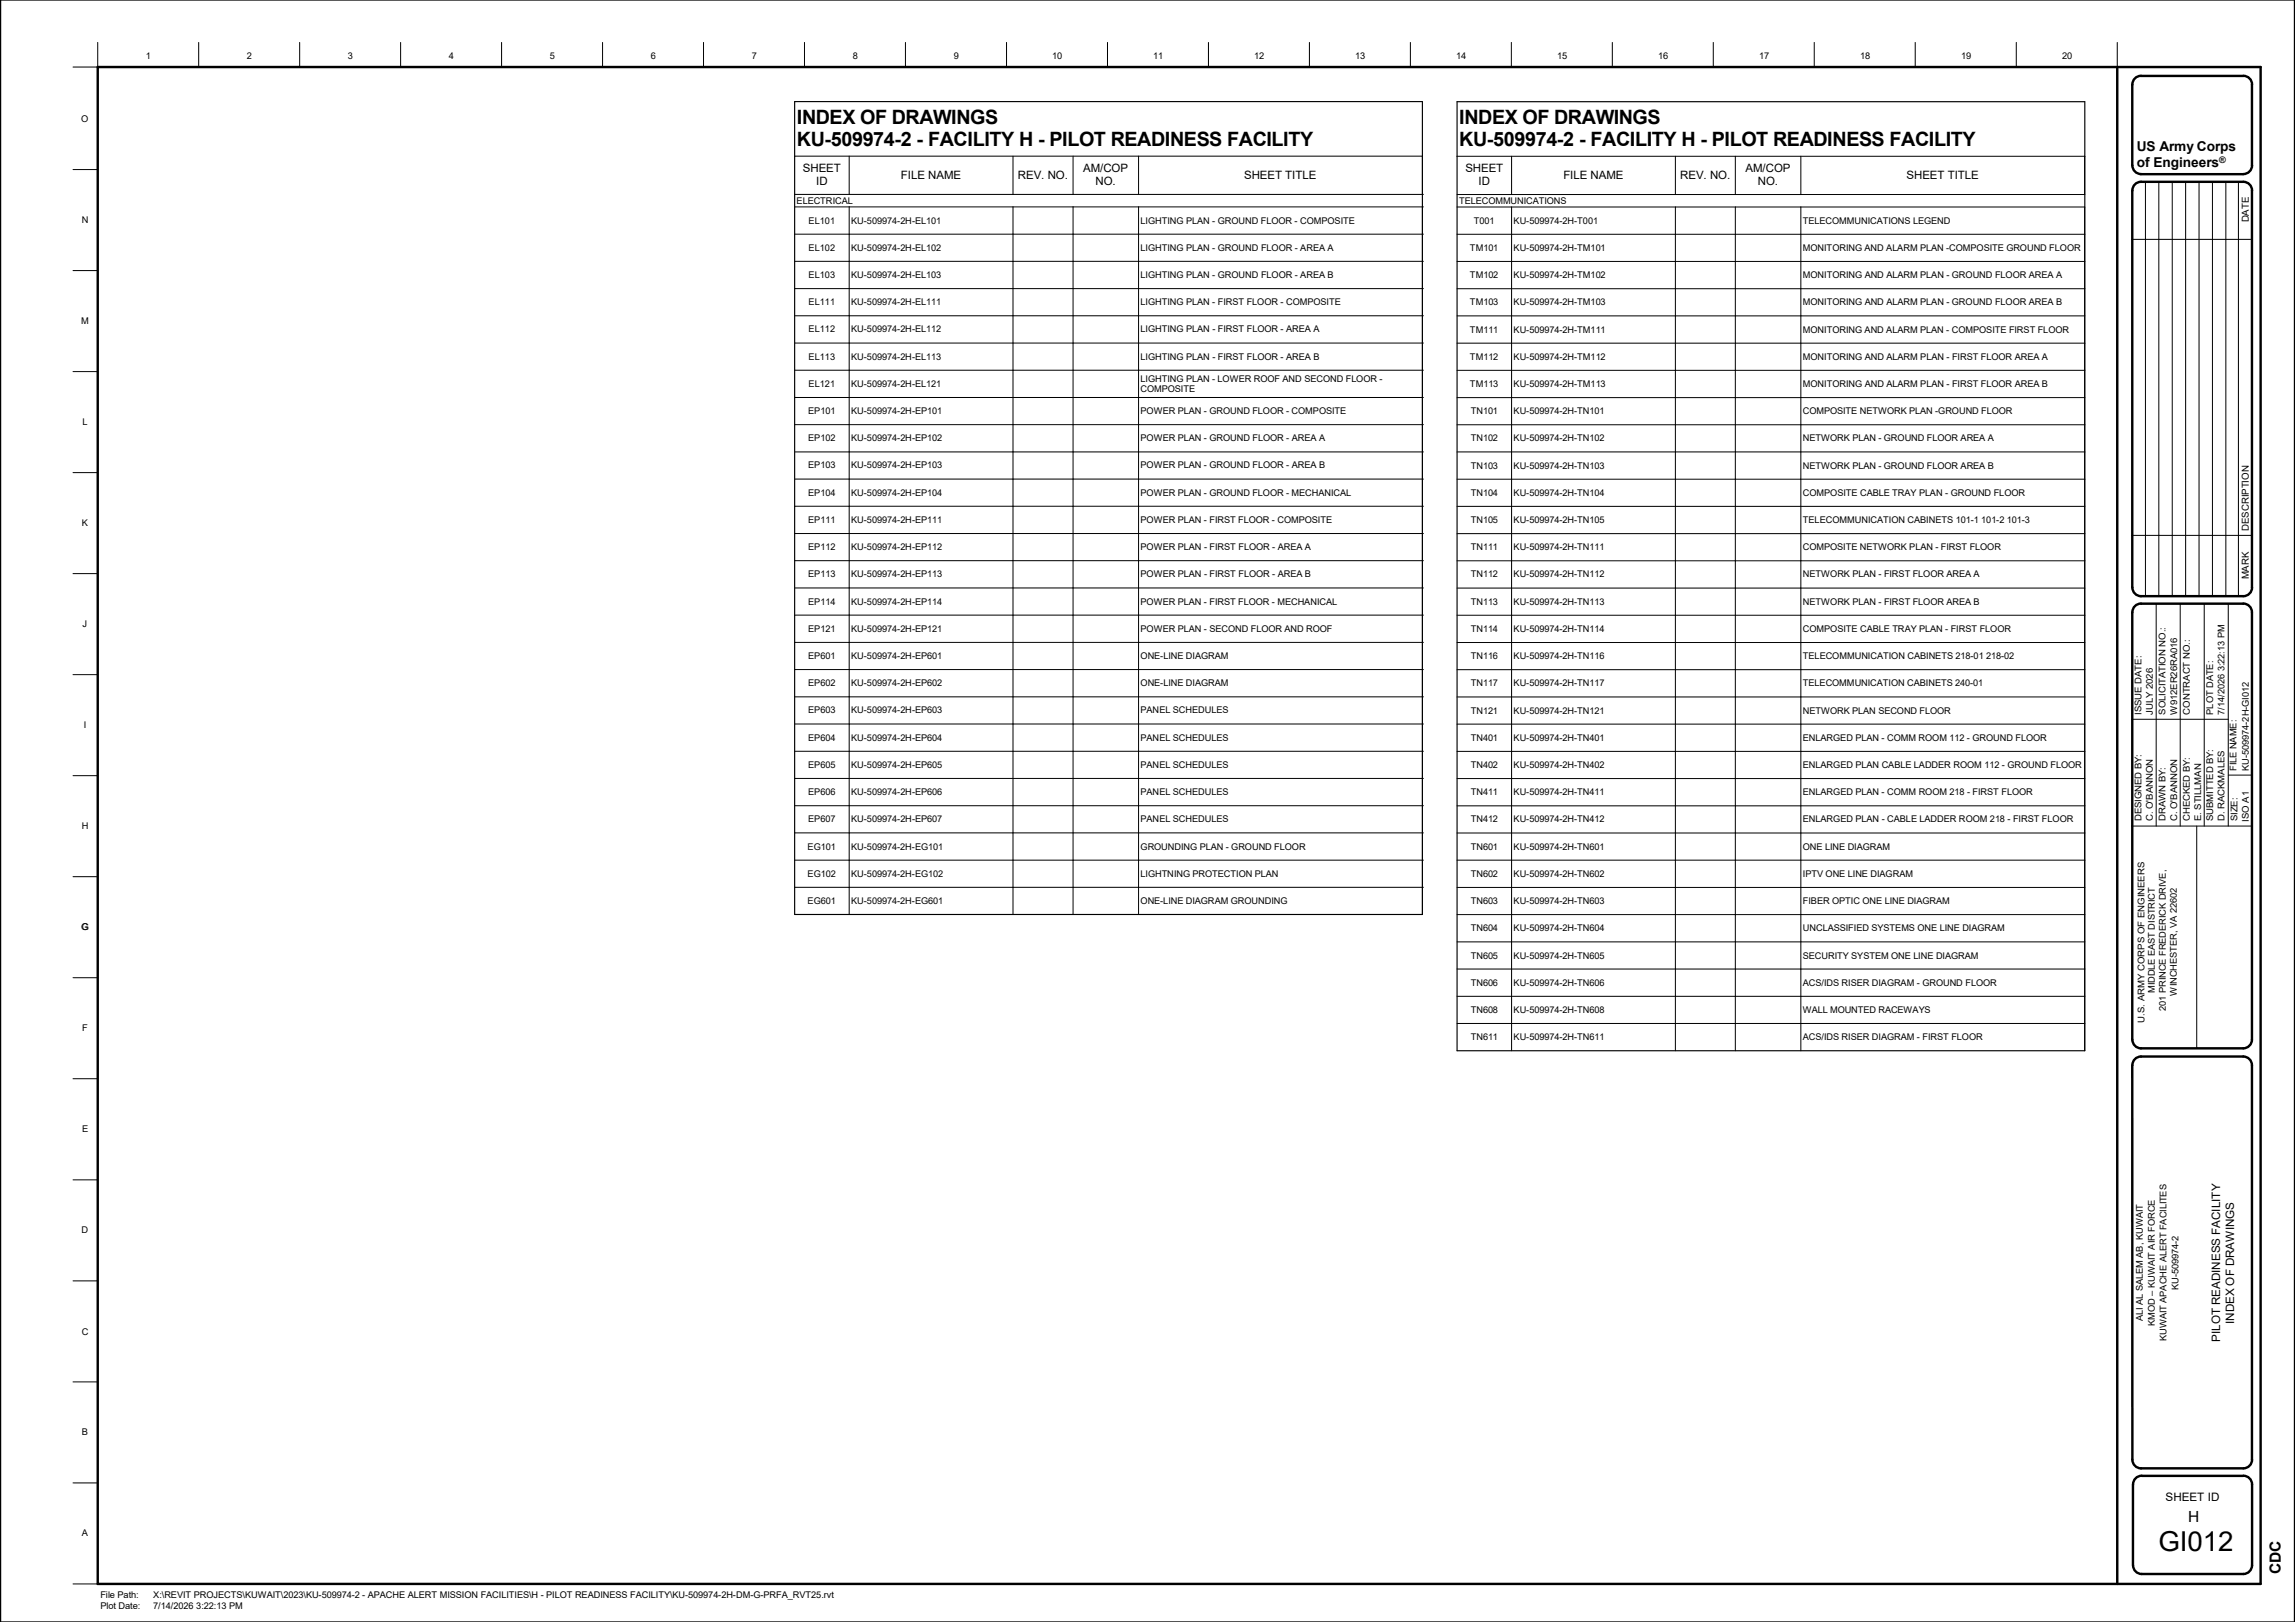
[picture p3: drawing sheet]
<svg xmlns="http://www.w3.org/2000/svg" width="841mm" height="594mm" viewBox="0 0 841 594" stroke-linecap="round" stroke-linejoin="round" font-family="sans-serif">
<defs><g id="words">
<text font-size="10.1" x="791" y="567.9">GI012</text>
<g font-size="7.2">
<text x="292" y="45.4">INDEX OF DRAWINGS</text>
<text x="534.8" y="45.4">INDEX OF DRAWINGS</text>
<text x="292" y="53.5">KU-509974-2 - FACILITY H - PILOT READINESS FACILITY</text>
<text x="534.8" y="53.5">KU-509974-2 - FACILITY H - PILOT READINESS FACILITY</text>
</g>
<g font-size="5.6">
<text x="801.8" y="557.4">H</text>
<text x="835.9" y="576.7" transform="rotate(-90 835.9 576.7)">CDC</text>
</g>
<g font-size="5">
<text x="783.1" y="55.5">US Army Corps</text>
<text x="783.1" y="61.3">of Engineers</text>
</g>
<g font-size="4.3">
<text x="818.7" y="484.8" transform="rotate(-90 818.7 484.8)">INDEX OF DRAWINGS</text>
<text x="813.6" y="491.5" transform="rotate(-90 813.6 491.5)">PILOT READINESS FACILITY</text>
<text x="793.6" y="549.7">SHEET ID</text>
</g>
<g font-size="4.2">
<text x="294.3" y="63.1">SHEET</text>
<text x="330.2" y="65.5">FILE NAME</text>
<text x="373" y="65.5">REV. NO.</text>
<text x="397" y="63.1">AM/COP</text>
<text x="456" y="65.5">SHEET TITLE</text>
<text x="537" y="63.2">SHEET</text>
<text x="572.9" y="65.6">FILE NAME</text>
<text x="615.7" y="65.6">REV. NO.</text>
<text x="639.7" y="63.2">AM/COP</text>
<text x="698.7" y="65.6">SHEET TITLE</text>
<text x="299.1" y="67.8">ID</text>
<text x="401.5" y="67.8">NO.</text>
<text x="541.8" y="67.9">ID</text>
<text x="644.2" y="67.9">NO.</text>
</g>
<g font-size="3.5">
<text x="824.1" y="81.4" transform="rotate(-90 824.1 81.4)">DATE</text>
<text x="824.1" y="194.4" transform="rotate(-90 824.1 194.4)">DESCRIPTION</text>
<text x="824.1" y="212.2" transform="rotate(-90 824.1 212.2)">MARK</text>
</g>
<g font-size="3.4">
<text x="53.5" y="21.5">1</text>
<text x="90.5" y="21.5">2</text>
<text x="127.5" y="21.5">3</text>
<text x="164.5" y="21.5">4</text>
<text x="201.5" y="21.5">5</text>
<text x="238.5" y="21.5">6</text>
<text x="275.5" y="21.5">7</text>
<text x="312.5" y="21.5">8</text>
<text x="349.5" y="21.5">9</text>
<text x="385.6" y="21.5">10</text>
<text x="422.6" y="21.5">11</text>
<text x="459.6" y="21.5">12</text>
<text x="496.6" y="21.5">13</text>
<text x="533.7" y="21.5">14</text>
<text x="570.7" y="21.5">15</text>
<text x="607.7" y="21.5">16</text>
<text x="644.7" y="21.5">17</text>
<text x="681.7" y="21.5">18</text>
<text x="718.7" y="21.5">19</text>
<text x="755.7" y="21.5">20</text>
<text x="29.8" y="44.6">O</text>
<text x="291.9" y="74.6">ELECTRICAL</text>
<text x="534.7" y="74.6">TELECOMMUNICATIONS</text>
<text x="29.9" y="81.6">N</text>
<text x="296.3" y="81.9">EL101</text>
<text x="311.9" y="81.9">KU-509974-2H-EL101</text>
<text x="418" y="81.9">LIGHTING PLAN - GROUND FLOOR - COMPOSITE</text>
<text x="540.1" y="81.9">T001</text>
<text x="554.7" y="81.9">KU-509974-2H-T001</text>
<text x="660.7" y="81.9">TELECOMMUNICATIONS LEGEND</text>
<text x="296.3" y="91.9">EL102</text>
<text x="311.9" y="91.9">KU-509974-2H-EL102</text>
<text x="418" y="91.9">LIGHTING PLAN - GROUND FLOOR - AREA A</text>
<text x="538.7" y="91.9">TM101</text>
<text x="554.7" y="91.9">KU-509974-2H-TM101</text>
<text x="660.7" y="91.9">MONITORING AND ALARM PLAN -COMPOSITE GROUND FLOOR</text>
<text x="296.3" y="101.8">EL103</text>
<text x="311.9" y="101.8">KU-509974-2H-EL103</text>
<text x="418" y="101.8">LIGHTING PLAN - GROUND FLOOR - AREA B</text>
<text x="538.7" y="101.9">TM102</text>
<text x="554.7" y="101.9">KU-509974-2H-TM102</text>
<text x="660.7" y="101.9">MONITORING AND ALARM PLAN - GROUND FLOOR AREA A</text>
<text x="296.3" y="111.8">EL111</text>
<text x="311.9" y="111.8">KU-509974-2H-EL111</text>
<text x="418" y="111.8">LIGHTING PLAN - FIRST FLOOR - COMPOSITE</text>
<text x="538.7" y="111.8">TM103</text>
<text x="554.7" y="111.8">KU-509974-2H-TM103</text>
<text x="660.7" y="111.8">MONITORING AND ALARM PLAN - GROUND FLOOR AREA B</text>
<text x="29.8" y="118.6">M</text>
<text x="296.3" y="121.8">EL112</text>
<text x="311.9" y="121.8">KU-509974-2H-EL112</text>
<text x="418" y="121.8">LIGHTING PLAN - FIRST FLOOR - AREA A</text>
<text x="538.7" y="121.8">TM111</text>
<text x="554.7" y="121.8">KU-509974-2H-TM111</text>
<text x="660.7" y="121.8">MONITORING AND ALARM PLAN - COMPOSITE FIRST FLOOR</text>
<text x="296.3" y="131.7">EL113</text>
<text x="311.9" y="131.7">KU-509974-2H-EL113</text>
<text x="418" y="131.7">LIGHTING PLAN - FIRST FLOOR - AREA B</text>
<text x="538.7" y="131.8">TM112</text>
<text x="554.7" y="131.8">KU-509974-2H-TM112</text>
<text x="660.7" y="131.8">MONITORING AND ALARM PLAN - FIRST FLOOR AREA A</text>
<text x="296.3" y="141.7">EL121</text>
<text x="311.9" y="141.7">KU-509974-2H-EL121</text>
<text x="418" y="139.7">LIGHTING PLAN - LOWER ROOF AND SECOND FLOOR -</text>
<text x="418" y="143.5">COMPOSITE</text>
<text x="538.7" y="141.7">TM113</text>
<text x="554.7" y="141.7">KU-509974-2H-TM113</text>
<text x="660.7" y="141.7">MONITORING AND ALARM PLAN - FIRST FLOOR AREA B</text>
<text x="30.2" y="155.6">L</text>
<text x="296.2" y="151.7">EP101</text>
<text x="311.9" y="151.7">KU-509974-2H-EP101</text>
<text x="418" y="151.7">POWER PLAN - GROUND FLOOR - COMPOSITE</text>
<text x="538.9" y="151.7">TN101</text>
<text x="554.7" y="151.7">KU-509974-2H-TN101</text>
<text x="660.7" y="151.7">COMPOSITE NETWORK PLAN -GROUND FLOOR</text>
<text x="296.2" y="161.6">EP102</text>
<text x="311.9" y="161.6">KU-509974-2H-EP102</text>
<text x="418" y="161.6">POWER PLAN - GROUND FLOOR - AREA A</text>
<text x="538.9" y="161.7">TN102</text>
<text x="554.7" y="161.7">KU-509974-2H-TN102</text>
<text x="660.7" y="161.7">NETWORK PLAN - GROUND FLOOR AREA A</text>
<text x="296.2" y="171.6">EP103</text>
<text x="311.9" y="171.6">KU-509974-2H-EP103</text>
<text x="418" y="171.6">POWER PLAN - GROUND FLOOR - AREA B</text>
<text x="538.9" y="171.6">TN103</text>
<text x="554.7" y="171.6">KU-509974-2H-TN103</text>
<text x="660.7" y="171.6">NETWORK PLAN - GROUND FLOOR AREA B</text>
<text x="296.2" y="181.6">EP104</text>
<text x="311.9" y="181.6">KU-509974-2H-EP104</text>
<text x="418" y="181.6">POWER PLAN - GROUND FLOOR - MECHANICAL</text>
<text x="538.9" y="181.6">TN104</text>
<text x="554.7" y="181.6">KU-509974-2H-TN104</text>
<text x="660.7" y="181.6">COMPOSITE CABLE TRAY PLAN - GROUND FLOOR</text>
<text x="296.2" y="191.5">EP111</text>
<text x="311.9" y="191.5">KU-509974-2H-EP111</text>
<text x="418" y="191.5">POWER PLAN - FIRST FLOOR - COMPOSITE</text>
<text x="538.9" y="191.6">TN105</text>
<text x="554.7" y="191.6">KU-509974-2H-TN105</text>
<text x="660.7" y="191.6">TELECOMMUNICATION CABINETS 101-1 101-2 101-3</text>
<text x="30" y="192.6">K</text>
<text x="296.2" y="201.5">EP112</text>
<text x="311.9" y="201.5">KU-509974-2H-EP112</text>
<text x="418" y="201.5">POWER PLAN - FIRST FLOOR - AREA A</text>
<text x="538.9" y="201.5">TN111</text>
<text x="554.7" y="201.5">KU-509974-2H-TN111</text>
<text x="660.7" y="201.5">COMPOSITE NETWORK PLAN - FIRST FLOOR</text>
<text x="296.2" y="211.5">EP113</text>
<text x="311.9" y="211.5">KU-509974-2H-EP113</text>
<text x="418" y="211.5">POWER PLAN - FIRST FLOOR - AREA B</text>
<text x="538.9" y="211.5">TN112</text>
<text x="554.7" y="211.5">KU-509974-2H-TN112</text>
<text x="660.7" y="211.5">NETWORK PLAN - FIRST FLOOR AREA A</text>
<text x="296.2" y="221.4">EP114</text>
<text x="311.9" y="221.4">KU-509974-2H-EP114</text>
<text x="418" y="221.4">POWER PLAN - FIRST FLOOR - MECHANICAL</text>
<text x="538.9" y="221.5">TN113</text>
<text x="554.7" y="221.5">KU-509974-2H-TN113</text>
<text x="660.7" y="221.5">NETWORK PLAN - FIRST FLOOR AREA B</text>
<text x="30.3" y="229.6">J</text>
<text x="296.2" y="231.4">EP121</text>
<text x="311.9" y="231.4">KU-509974-2H-EP121</text>
<text x="418" y="231.4">POWER PLAN - SECOND FLOOR AND ROOF</text>
<text x="538.9" y="231.4">TN114</text>
<text x="554.7" y="231.4">KU-509974-2H-TN114</text>
<text x="660.7" y="231.4">COMPOSITE CABLE TRAY PLAN - FIRST FLOOR</text>
<text x="296.2" y="241.4">EP601</text>
<text x="311.9" y="241.4">KU-509974-2H-EP601</text>
<text x="418" y="241.4">ONE-LINE DIAGRAM</text>
<text x="538.9" y="241.4">TN116</text>
<text x="554.7" y="241.4">KU-509974-2H-TN116</text>
<text x="660.7" y="241.4">TELECOMMUNICATION CABINETS 218-01 218-02</text>
<text x="296.2" y="251.3">EP602</text>
<text x="311.9" y="251.3">KU-509974-2H-EP602</text>
<text x="418" y="251.3">ONE-LINE DIAGRAM</text>
<text x="538.9" y="251.4">TN117</text>
<text x="554.7" y="251.4">KU-509974-2H-TN117</text>
<text x="660.7" y="251.4">TELECOMMUNICATION CABINETS 240-01</text>
<text x="296.2" y="261.3">EP603</text>
<text x="311.9" y="261.3">KU-509974-2H-EP603</text>
<text x="418" y="261.3">PANEL SCHEDULES</text>
<text x="538.9" y="261.4">TN121</text>
<text x="554.7" y="261.4">KU-509974-2H-TN121</text>
<text x="660.7" y="261.4">NETWORK PLAN SECOND FLOOR</text>
<text x="784.8" y="261.7" transform="rotate(-90 784.8 261.7)">ISSUE DATE:</text>
<text x="788.9" y="261.7" transform="rotate(-90 788.9 261.7)">JULY 2026</text>
<text x="793.6" y="261.7" transform="rotate(-90 793.6 261.7)">SOLICITATION NO.:</text>
<text x="797.8" y="261.7" transform="rotate(-90 797.8 261.7)">W912ER26RA016</text>
<text x="802.4" y="261.7" transform="rotate(-90 802.4 261.7)">CONTRACT NO.:</text>
<text x="811.1" y="261.7" transform="rotate(-90 811.1 261.7)">PLOT DATE:</text>
<text x="815.2" y="261.7" transform="rotate(-90 815.2 261.7)">7/14/2026 3:22:13 PM</text>
<text x="30.7" y="266.6">I</text>
<text x="296.2" y="271.3">EP604</text>
<text x="311.9" y="271.3">KU-509974-2H-EP604</text>
<text x="418" y="271.3">PANEL SCHEDULES</text>
<text x="538.9" y="271.3">TN401</text>
<text x="554.7" y="271.3">KU-509974-2H-TN401</text>
<text x="660.7" y="271.3">ENLARGED PLAN - COMM ROOM 112 - GROUND FLOOR</text>
<text x="296.2" y="281.3">EP605</text>
<text x="311.9" y="281.3">KU-509974-2H-EP605</text>
<text x="418" y="281.3">PANEL SCHEDULES</text>
<text x="538.9" y="281.3">TN402</text>
<text x="554.7" y="281.3">KU-509974-2H-TN402</text>
<text x="660.7" y="281.3">ENLARGED PLAN CABLE LADDER ROOM 112 - GROUND FLOOR</text>
<text x="819.6" y="282.3" transform="rotate(-90 819.6 282.3)">FILE NAME:</text>
<text x="824.1" y="282.3" transform="rotate(-90 824.1 282.3)">KU-509974-2H-GI012</text>
<text x="296.2" y="291.2">EP606</text>
<text x="311.9" y="291.2">KU-509974-2H-EP606</text>
<text x="418" y="291.2">PANEL SCHEDULES</text>
<text x="538.9" y="291.3">TN411</text>
<text x="554.7" y="291.3">KU-509974-2H-TN411</text>
<text x="660.7" y="291.3">ENLARGED PLAN - COMM ROOM 218 - FIRST FLOOR</text>
<text x="29.9" y="303.6">H</text>
<text x="296.2" y="301.2">EP607</text>
<text x="311.9" y="301.2">KU-509974-2H-EP607</text>
<text x="418" y="301.2">PANEL SCHEDULES</text>
<text x="538.9" y="301.2">TN412</text>
<text x="554.7" y="301.2">KU-509974-2H-TN412</text>
<text x="660.7" y="301.2">ENLARGED PLAN - CABLE LADDER ROOM 218 - FIRST FLOOR</text>
<text x="784.8" y="300.8" transform="rotate(-90 784.8 300.8)">DESIGNED BY:</text>
<text x="788.9" y="300.8" transform="rotate(-90 788.9 300.8)">C. O'BANNON</text>
<text x="793.6" y="300.8" transform="rotate(-90 793.6 300.8)">DRAWN BY:</text>
<text x="797.8" y="300.8" transform="rotate(-90 797.8 300.8)">C. O'BANNON</text>
<text x="802.4" y="300.8" transform="rotate(-90 802.4 300.8)">CHECKED BY:</text>
<text x="806.6" y="300.8" transform="rotate(-90 806.6 300.8)">E. STILLMAN</text>
<text x="811.1" y="300.8" transform="rotate(-90 811.1 300.8)">SUBMITTED BY:</text>
<text x="815.2" y="300.8" transform="rotate(-90 815.2 300.8)">D. RACKMALES</text>
<text x="820" y="300.8" transform="rotate(-90 820 300.8)">SIZE:</text>
<text x="824.1" y="300.9" transform="rotate(-90 824.1 300.9)">ISO A1</text>
<text x="296" y="311.2">EG101</text>
<text x="311.9" y="311.2">KU-509974-2H-EG101</text>
<text x="418" y="311.2">GROUNDING PLAN - GROUND FLOOR</text>
<text x="538.9" y="311.2">TN601</text>
<text x="554.7" y="311.2">KU-509974-2H-TN601</text>
<text x="660.7" y="311.2">ONE LINE DIAGRAM</text>
<text x="296" y="321.1">EG102</text>
<text x="311.9" y="321.1">KU-509974-2H-EG102</text>
<text x="418" y="321.1">LIGHTNING PROTECTION PLAN</text>
<text x="538.9" y="321.1">TN602</text>
<text x="554.7" y="321.1">KU-509974-2H-TN602</text>
<text x="660.7" y="321.1">IPTV ONE LINE DIAGRAM</text>
<text x="296" y="331.1">EG601</text>
<text x="311.9" y="331.1">KU-509974-2H-EG601</text>
<text x="418" y="331.1">ONE-LINE DIAGRAM GROUNDING</text>
<text x="538.9" y="331.1">TN603</text>
<text x="554.7" y="331.1">KU-509974-2H-TN603</text>
<text x="660.7" y="331.1">FIBER OPTIC ONE LINE DIAGRAM</text>
<text x="29.8" y="340.6">G</text>
<text x="538.9" y="341.1">TN604</text>
<text x="554.7" y="341.1">KU-509974-2H-TN604</text>
<text x="660.7" y="341.1">UNCLASSIFIED SYSTEMS ONE LINE DIAGRAM</text>
<text x="538.9" y="351.1">TN605</text>
<text x="554.7" y="351.1">KU-509974-2H-TN605</text>
<text x="660.7" y="351.1">SECURITY SYSTEM ONE LINE DIAGRAM</text>
<text x="538.9" y="361">TN606</text>
<text x="554.7" y="361">KU-509974-2H-TN606</text>
<text x="660.7" y="361">ACS/IDS RISER DIAGRAM - GROUND FLOOR</text>
<text x="789.7" y="363.8" transform="rotate(-90 789.7 363.8)">MIDDLE EAST DISTRICT</text>
<text x="797.7" y="364.6" transform="rotate(-90 797.7 364.6)">WINCHESTER, VA 22602</text>
<text x="538.9" y="371">TN608</text>
<text x="554.7" y="371">KU-509974-2H-TN608</text>
<text x="660.7" y="371">WALL MOUNTED RACEWAYS</text>
<text x="793.7" y="370.2" transform="rotate(-90 793.7 370.2)">201 PRINCE FREDERICK DRIVE,</text>
<text x="30.1" y="377.6">F</text>
<text x="785.8" y="374.5" transform="rotate(-90 785.8 374.5)">U.S. ARMY CORPS OF ENGINEERS</text>
<text x="538.9" y="381">TN611</text>
<text x="554.7" y="381">KU-509974-2H-TN611</text>
<text x="660.7" y="381">ACS/IDS RISER DIAGRAM - FIRST FLOOR</text>
<text x="30.1" y="414.7">E</text>
<text x="29.9" y="451.7">D</text>
<text x="798.3" y="472.5" transform="rotate(-90 798.3 472.5)">KU-509974-2</text>
<text x="785.2" y="483.9" transform="rotate(-90 785.2 483.9)">ALI AL SALEM AB, KUWAIT</text>
<text x="789.7" y="485.6" transform="rotate(-90 789.7 485.6)">KMOD – KUWAIT AIR FORCE</text>
<text x="29.9" y="488.8">C</text>
<text x="794" y="491.3" transform="rotate(-90 794 491.3)">KUWAIT APACHE ALERT FACILITES</text>
<text x="30" y="525.7">B</text>
<text x="30" y="562.7">A</text>
<text x="36.8" y="585.4">File Path:</text>
<text x="56.1" y="585.4">X:\REVIT PROJECTS\KUWAIT\2023\KU-509974-2 - APACHE ALERT MISSION FACILITIES\H - PILOT READINESS FACILITY\KU-509974-2H-DM-G-PRFA_RVT25.rvt</text>
<text x="36.8" y="589.5">Plot Date:</text>
<text x="56.1" y="589.5">7/14/2026 3:22:13 PM</text>
</g>
<text font-size="3.3" x="813.3" y="59.8">®</text>
</g></defs>
<g fill="none" stroke="#000" stroke-width=".37">
<path d="M35.8 15.5v9.1h-9M72.8 15.5v9.1M109.8 15.5v9.1M146.8 15.5v9.1M183.8 15.5v9.1M220.8 15.5v9.1M257.8 15.5v9.1M294.8 15.5v9.1M331.8 15.5v9.1M368.9 15.5v9.1M405.8 15.5v9.1M442.8 15.5v9.1"/>
<path d="M479.8 15.5v9.1M516.8 15.5v9.1M553.8 15.5v9.1M590.8 15.5v9.1M627.8 15.5v9.1M664.8 15.5v9.1M701.8 15.5v9.1M738.9 15.5v9.1M775.9 15.5v9.1M291.2 57.2h230.1v14M311.2 57.2v14M371.2 57.2v14"/>
<path d="M393.2 57.2v14M417.2 57.2v14M534 57.2h229.9l.1 14h-230M553.9 57.2v14M614 57.2v14M635.9 57.2v14M659.9 57.2v14M26.8 62.1h9M291.2 75.8h230.1M291.2 71.2h230.1M311.2 75.8v259.1M371.2 75.8v259.1"/>
<path d="M393.2 75.8v259.1M417.2 75.8v259.1M521.3 75.8h.1M521.3 71.2h.1M521.3 75.8v259.1M534 75.8h230l-.1 309.1M553.9 75.8v309.1M614 75.8v309.1M635.9 75.8v309.1M659.9 75.8v309.1M786.2 66.6v151.8M791.1 66.6v151.8"/>
<path d="M796 66.6v151.8M800.9 66.6v151.8M805.9 66.6v151.8M810.8 66.6v151.8M815.7 66.6v151.8M820.3 66.6v151.8M26.8 99.1h9M291.2 95.7h230.1M291.2 85.8h230.1M521.3 95.7h.1M521.3 85.8h.1M764 95.8h-230"/>
<path d="M764 85.8h-230M781.4 87.7h43.8M291.2 115.7h230.1M291.2 105.7h230.1M521.3 115.7h.1M521.3 105.7h.1M764 105.7l-230 .1M764 115.7h-230M26.8 136.1h9M291.2 135.6h230.1M291.2 125.6h230.1M521.3 135.6h.1"/>
<path d="M521.3 125.6h.1M534 135.6h125.9M659.9 135.6h104.1M764 125.7h-230M291.2 155.5h230.1M291.2 145.6h230.1M521.3 155.5h.1M521.3 145.6h.1M764 155.6h-230M764 145.6h-230M26.8 173.1h9M291.2 175.5h230.1"/>
<path d="M291.2 165.5h230.1M521.3 175.5h.1M521.3 165.5h.1M764 165.5h-230M764 175.5h-230M291.2 195.4h230.1M291.2 185.4h230.1M521.3 195.4h.1M521.3 185.4h.1M764 195.5h-230M764 185.5h-230M781.4 196.1h43.8"/>
<path d="M26.8 210.1h9M291.2 215.3h230.1M291.2 205.4h230.1M521.3 215.3h.1M521.3 205.4h.1M764 215.4h-230M764 205.4h-230M291.2 235.3h230.1M291.2 225.3h230.1M521.3 235.3h.1M521.3 225.3h.1M764 235.3h-230"/>
<path d="M764 225.3h-230M790.2 221.1v81.5M799 221.1v81.5M807.8 221.1v81.5M816.6 221.1v81.5M26.8 247.1h9M291.2 255.2h230.1M291.2 245.2h230.1M521.3 255.2h.1M521.3 245.2h.1M764 255.3h-230M764 245.3h-230"/>
<path d="M291.2 275.2h230.1M291.2 265.2h230.1M521.3 275.2h.1M521.3 265.2h.1M764 275.2h-230M764 265.2h-230M781.4 263.4h35.2M26.8 284.1h9M291.2 295.1h230.1M291.2 285.1h230.1M521.3 295.1h.1M521.3 285.1h.1"/>
<path d="M764 295.1h-230M764 285.2h-230M816.6 283.9h8.6M291.2 315h230.1M291.2 305.1h230.1M521.3 315h.1M521.3 305.1h.1M764 315h-230M764 305.1h-230M781.4 302.6h43.8M805 302.6v81.4M26.8 321.1h9"/>
<path d="M291.2 325h230.1M521.3 325h.1M764 335h-230M764 325h-230M26.8 358.1h9M764 354.9h-230M764 345h-230M764 374.9h-230M764 364.9h-230M26.8 395.1h9M26.8 432.1h9M26.8 469.1h9"/>
<path d="M26.8 506.1h9M26.8 543.1h9M26.8 580.1h9"/>
</g>
<g fill="none" stroke="#000" stroke-width=".89">
<path d="M0 0v594.1M841 0v594.1M35.8 24.6h792.6v555.5h-792.6zM775.9 24.6v555.5M781.4 31v29.6M784.6 27.8h37.5M784.6 27.8a3.1 3.1 0 0 0-3.2 3.1M822.1 27.8a3.2 3.2 0 0 1 3.2 3.1l-.1 29.7M781.4 69.8v145.4M781.4 60.6a3.2 3.2 0 0 0 3.2 3.2h37.5M822.1 66.6h-37.5a3.1 3.1 0 0 0-3.2 3.2M822.1 66.6a3.2 3.2 0 0 1 3.2 3.2"/>
<path d="M825.2 69.8l.1 145.4a3.2 3.2 0 0 1-3.2 3.2M825.3 60.6a3.2 3.2 0 0 1-3.2 3.2M781.4 215.2a3.2 3.2 0 0 0 3.2 3.2h37.5M781.4 224.3v156.5M781.4 224.2a3.1 3.1 0 0 1 3.2-3.1h37.5a3.2 3.2 0 0 1 3.1 3.2v156.5a3.2 3.2 0 0 1-3.1 3.2h-37.5a3.2 3.2 0 0 1-3.2-3.2M781.4 390.1v144.5a3.2 3.2 0 0 0 3.2 3.2h37.5M781.4 390.1a3.1 3.1 0 0 1 3.2-3.1h37.5a3.2 3.2 0 0 1 3.1 3.1l.1 144.5a3.2 3.2 0 0 1-3.2 3.2M784.8 540.6l37.3-.1a3.2 3.2 0 0 1 3.2 3.2v29.6a3.2 3.2 0 0 1-3.2 3.2h-37.3M784.9 540.5a3.2 3.2 0 0 0-3.3 3.2l.1 29.6a3.2 3.2 0 0 0 3.2 3.2"/>
</g>
<path d="M291.2 37.2h230.1v297.7h-230.1zM534 37.3h230v347.6h-230z" fill="none" stroke="#000" stroke-width=".42"/>
<use href="#words"/>
</svg>
